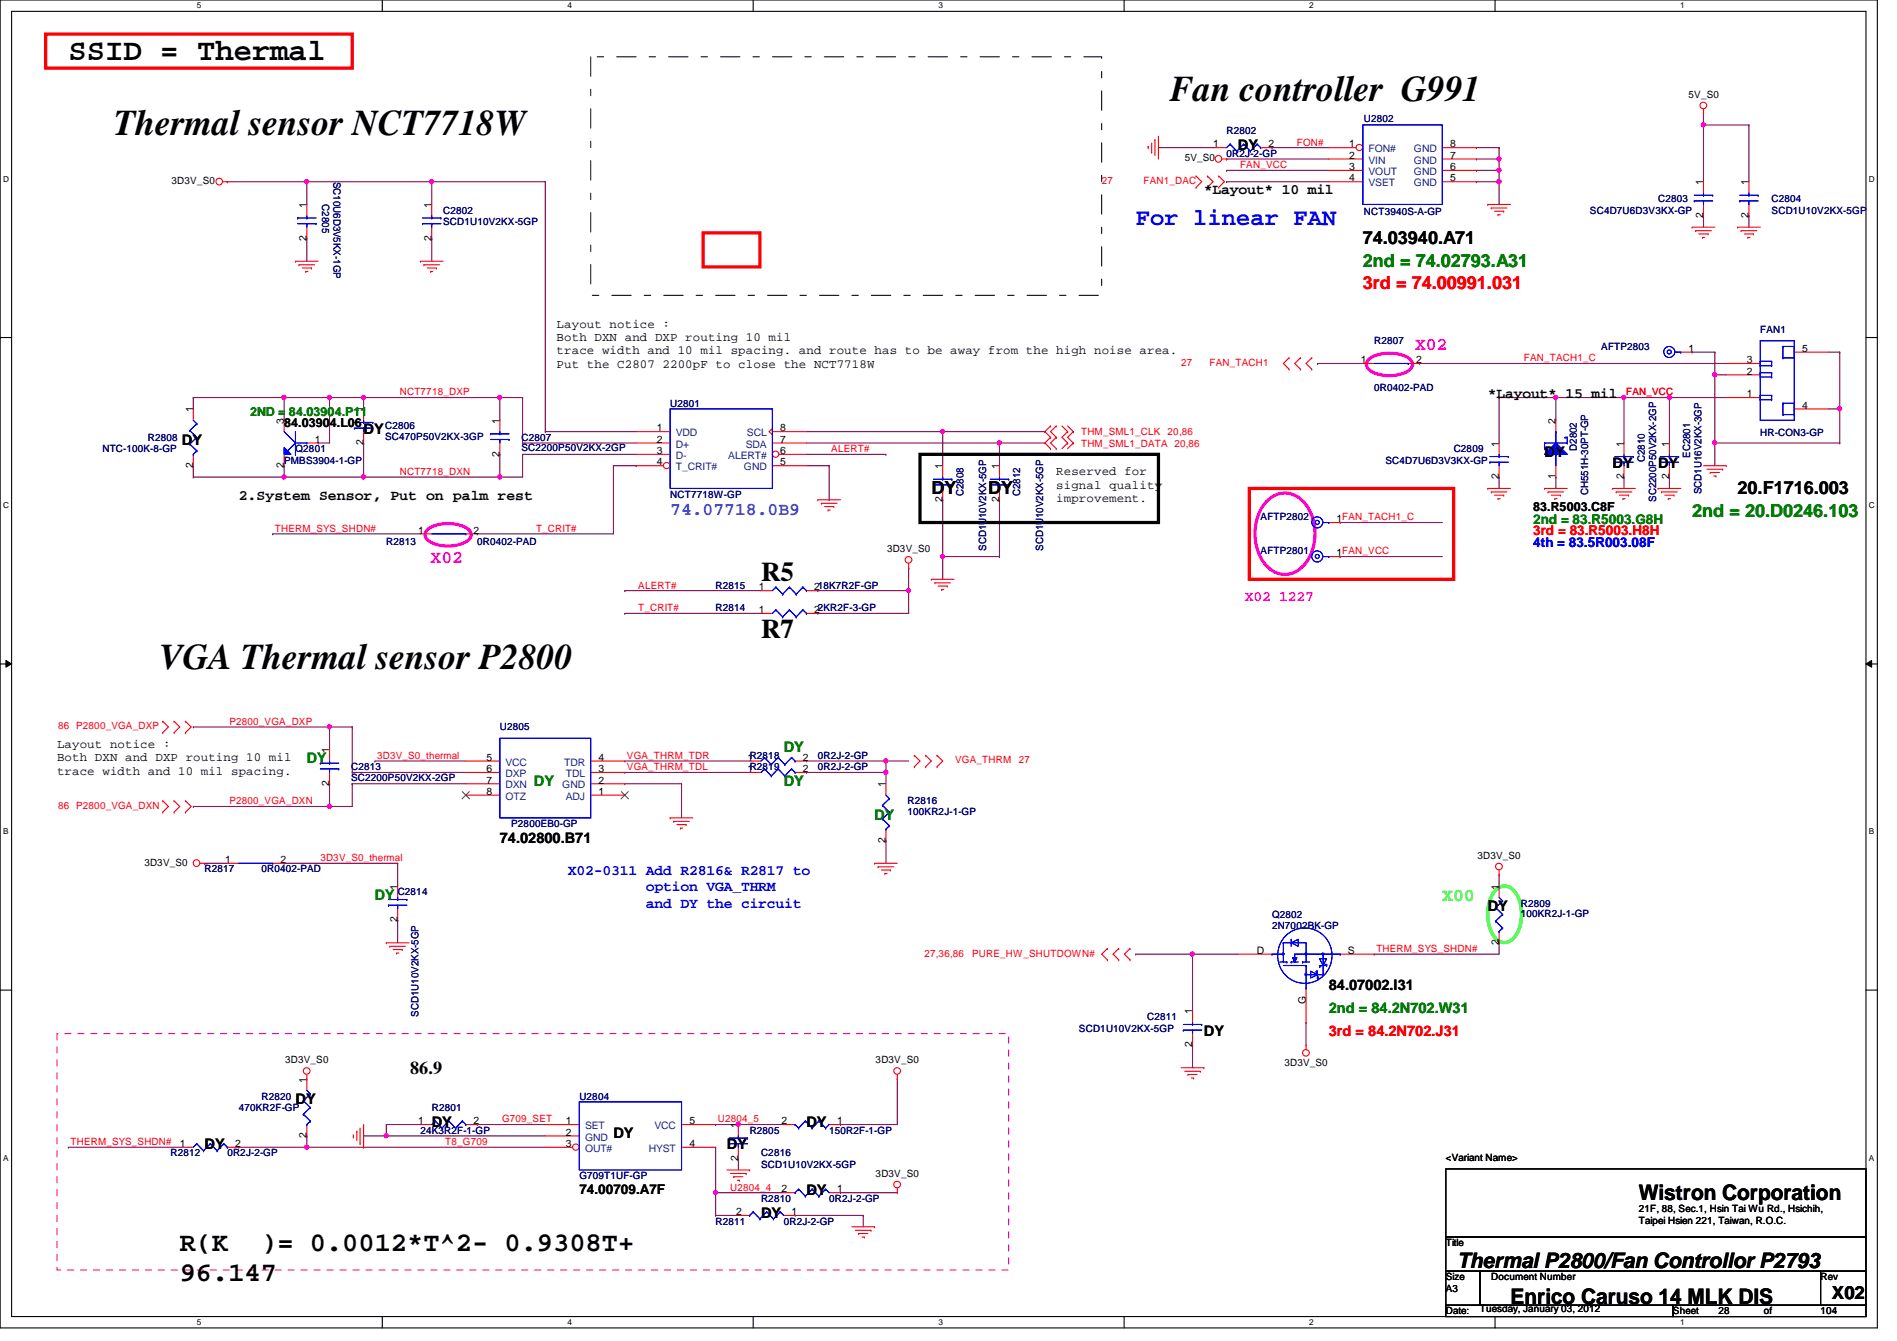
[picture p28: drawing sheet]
<svg xmlns="http://www.w3.org/2000/svg" width="297mm" height="210mm" viewBox="0 0 297 210" stroke-linecap="round" stroke-linejoin="round" font-family="sans-serif">
<defs><g id="words">
<g font-size="5.7">
<text x="183.2" y="15.8">Fan controller G991</text>
<text x="17.8" y="21.1">Thermal sensor NCT7718W</text>
<text x="24.9" y="104.7">VGA Thermal sensor P2800</text>
</g>
<text font-size="4.8" x="10.7" y="9.4">SSID = Thermal</text>
<g font-size="4.2">
<text x="119.2" y="91">R5</text>
<text x="119.2" y="99.9">R7</text>
<text x="28.1" y="195.7">R(K</text>
<text x="40.9" y="195.7">)= 0.0012*T^2- 0.9308T+</text>
<text x="28.1" y="200.6">96.147</text>
</g>
<text font-size="3.7" fill="#00f" x="177.8" y="35.2">For linear FAN</text>
<g font-size="3.3">
<text x="256.6" y="187.9">Wistron Corporation</text>
<text x="228.2" y="198.5">Thermal P2800/Fan Controllor P2793</text>
<text x="236.5" y="204">Enrico Caruso 14 MLK DIS</text>
</g>
<g font-size="2.8">
<text x="213.4" y="38.2">74.03940.A71</text>
<text x="145.8" y="77.3">DY</text>
<text x="154.7" y="77.3">DY</text>
<text x="272.1" y="77.3">20.F1716.003</text>
<text x="64.2" y="168.1">86.9</text>
<text x="286.8" y="203.4">X02</text>
</g>
<g font-size="2.8" fill="#008000">
<text x="213.4" y="41.7">2nd = 74.02793.A31</text>
<text x="265" y="80.9">2nd = 20.D0246.103</text>
</g>
<text font-size="2.8" fill="#f00" x="213.4" y="45.3">3rd = 74.00991.031</text>
<g font-size="2.8" fill="#f0f">
<text x="221.6" y="54.8">X02</text>
<text x="67.4" y="88.1">X02</text>
</g>
<text font-size="2.8" fill="#8000ff" x="104.9" y="80.6">74.07718.0B9</text>
<text font-size="2.8" fill="#0f0" x="225.8" y="141.1">X00</text>
<g font-size="2.3">
<text x="193.8" y="23.5">DY</text>
<text x="188.5" y="30.3">*Layout* 10 mil</text>
<text x="233" y="62.3">*Layout* 15 mil</text>
<text x="28.5" y="69.7">DY</text>
<text x="56.9" y="67.9">DY</text>
<text x="241.8" y="71.5">DY</text>
<text x="252.5" y="73.2">DY</text>
<text x="259.6" y="73.2">DY</text>
<text x="37.4" y="78.3">2.System Sensor, Put on palm rest</text>
<text x="78.3" y="131.9">74.02800.B71</text>
<text x="233" y="142.6">DY</text>
<text x="208.1" y="155">84.07002.I31</text>
<text x="188.5" y="162.1">DY</text>
<text x="46.3" y="172.8">DY</text>
<text x="32" y="179.9">DY</text>
<text x="67.6" y="176.4">DY</text>
<text x="96.1" y="178.1">DY</text>
<text x="113.8" y="179.9">DY</text>
<text x="126.3" y="176.4">DY</text>
<text x="119.2" y="190.6">DY</text>
<text x="126.3" y="187">DY</text>
</g>
<text font-size="2.3" fill="#f0f" x="194.9" y="94.1">X02 1227</text>
<g font-size="2.3" fill="#008000">
<text x="48" y="119.5">DY</text>
<text x="122.7" y="117.7">DY</text>
<text x="83.6" y="123">DY</text>
<text x="122.7" y="123">DY</text>
<text x="136.9" y="128.4">DY</text>
<text x="58.7" y="140.8">DY</text>
<text x="208.1" y="158.6">2nd = 84.2N702.W31</text>
</g>
<g font-size="2.3" fill="#00f">
<text x="88.9" y="137">X02-0311 Add R2816&amp; R2817 to</text>
<text x="101.1" y="139.5">option VGA_THRM</text>
<text x="101.1" y="142.1">and DY the circuit</text>
</g>
<text font-size="2.3" fill="#f00" x="208.1" y="162.1">3rd = 84.2N702.J31</text>
<text font-size="2.1" fill="#f00" x="240.1" y="83.8">3rd = 83.R5003.H8H</text>
<text font-size="2.1" fill="#008000" x="240.1" y="82">2nd = 83.R5003.G8H</text>
<text font-size="2.1" fill="#00f" x="240.1" y="85.6">4th = 83.5R003.08F</text>
<text font-size="2.1" x="90.7" y="186.9">74.00709.A7F</text>
<g font-size="1.9">
<text x="87.2" y="51.3">Layout notice :</text>
<text x="87.2" y="53.4">Both DXN and DXP routing 10 mil</text>
<text x="87.2" y="55.5">trace width and 10 mil spacing. and route has to be away from the high noise area.</text>
<text x="87.2" y="57.5">Put the C2807 2200pF to close the NCT7718W</text>
<text x="44.5" y="66.9">84.03904.L06</text>
<text x="165.4" y="74.4">Reserved for</text>
<text x="165.4" y="76.5">signal quality</text>
<text x="165.4" y="78.6">improvement.</text>
<text x="240.1" y="80.1">83.R5003.C8F</text>
<text x="8.9" y="117.1">Layout notice :</text>
<text x="8.9" y="119.2">Both DXN and DXP routing 10 mil</text>
<text x="8.9" y="121.2">trace width and 10 mil spacing.</text>
</g>
<text font-size="1.9" fill="#008000" x="39.2" y="65.1">2ND = 84.03904.P11</text>
<g font-size="1.6">
<text x="264.4" y="15.3">5V_S0</text>
<text x="189.9" y="23.1">1</text>
<text x="198.6" y="23.1">2</text>
<text x="211.3" y="23.1">1</text>
<text x="227.1" y="23.1">8</text>
<text x="26.9" y="28.8">3D3V_S0</text>
<text x="185.5" y="25.3">5V_S0</text>
<text x="211.3" y="24.8">2</text>
<text x="211.3" y="26.6">3</text>
<text x="211.3" y="28.4">4</text>
<text x="227.1" y="28.4">5</text>
<text x="227.1" y="26.6">6</text>
<text x="227.1" y="24.8">7</text>
<text x="266.7" y="29" transform="rotate(-90 266.7 29)">1</text>
<text x="273.8" y="29" transform="rotate(-90 273.8 29)">1</text>
<text x="48" y="32.6" transform="rotate(-90 48 32.6)">1</text>
<text x="67.6" y="32.6" transform="rotate(-90 67.6 32.6)">1</text>
<text x="266.7" y="34.1" transform="rotate(-90 266.7 34.1)">2</text>
<text x="273.8" y="34.1" transform="rotate(-90 273.8 34.1)">2</text>
<text x="48" y="37.7" transform="rotate(-90 48 37.7)">2</text>
<text x="67.6" y="37.7" transform="rotate(-90 67.6 37.7)">2</text>
<text x="213.1" y="56.9">1</text>
<text x="221.7" y="56.9">2</text>
<text x="264.4" y="55.1">1</text>
<text x="273.5" y="58.6">2</text>
<text x="273.5" y="56.9">3</text>
<text x="282.2" y="55.1">5</text>
<text x="30.2" y="64.6" transform="rotate(-90 30.2 64.6)">1</text>
<text x="56.9" y="64.6" transform="rotate(-90 56.9 64.6)">1</text>
<text x="273.5" y="62.2">1</text>
<text x="282.2" y="64">4</text>
<text x="44.4" y="66.3" transform="rotate(-90 44.4 66.3)">3</text>
<text x="49.3" y="69.3">1</text>
<text x="56.9" y="69.7" transform="rotate(-90 56.9 69.7)">2</text>
<text x="78.2" y="71.5" transform="rotate(-90 78.2 71.5)">2</text>
<text x="78.2" y="66.3" transform="rotate(-90 78.2 66.3)">1</text>
<text x="102.8" y="67.5">1</text>
<text x="102.8" y="69.3">2</text>
<text x="102.8" y="71.1">3</text>
<text x="122.2" y="71.1">6</text>
<text x="122.2" y="69.3">7</text>
<text x="122.2" y="67.5">8</text>
<text x="234.7" y="69.9" transform="rotate(-90 234.7 69.9)">1</text>
<text x="243.6" y="66.3" transform="rotate(-90 243.6 66.3)">2</text>
<text x="254.3" y="69.9" transform="rotate(-90 254.3 69.9)">1</text>
<text x="261.4" y="69.9" transform="rotate(-90 261.4 69.9)">1</text>
<text x="30.2" y="73.2" transform="rotate(-90 30.2 73.2)">2</text>
<text x="44.4" y="73.2" transform="rotate(-90 44.4 73.2)">2</text>
<text x="102.8" y="72.9">4</text>
<text x="122.2" y="72.9">5</text>
<text x="147.6" y="73.4" transform="rotate(-90 147.6 73.4)">1</text>
<text x="156.5" y="73.4" transform="rotate(-90 156.5 73.4)">1</text>
<text x="234.7" y="75" transform="rotate(-90 234.7 75)">2</text>
<text x="243.6" y="75" transform="rotate(-90 243.6 75)">1</text>
<text x="254.3" y="75" transform="rotate(-90 254.3 75)">2</text>
<text x="261.4" y="75" transform="rotate(-90 261.4 75)">2</text>
<text x="65.5" y="83.5">1</text>
<text x="74.2" y="83.5">2</text>
<text x="147.6" y="78.6" transform="rotate(-90 147.6 78.6)">2</text>
<text x="156.5" y="78.6" transform="rotate(-90 156.5 78.6)">2</text>
<text x="209.3" y="81.7">1FAN_TACH1_C</text>
<text x="138.9" y="86.4">3D3V_S0</text>
<text x="209.3" y="87.1">1FAN_VCC</text>
<text x="118.8" y="96">1</text>
<text x="118.8" y="92.4">1</text>
<text x="127.5" y="96">22KR2F-3-GP</text>
<text x="127.5" y="92.4">218K7R2F-GP</text>
<text x="51.6" y="117.9" transform="rotate(-90 51.6 117.9)">1</text>
<text x="76.2" y="119.1">5</text>
<text x="93.7" y="119.1">4</text>
<text x="117" y="119.1">1R2818</text>
<text x="125.7" y="119.1">2</text>
<text x="51.6" y="123" transform="rotate(-90 51.6 123)">2</text>
<text x="76.2" y="120.9">6</text>
<text x="76.2" y="122.6">7</text>
<text x="76.2" y="124.4">8</text>
<text x="93.7" y="122.6">2</text>
<text x="93.7" y="124.4">1</text>
<text x="93.7" y="120.9">3</text>
<text x="117" y="120.9">1R2819</text>
<text x="125.7" y="120.9">2</text>
<text x="138.7" y="123.2" transform="rotate(-90 138.7 123.2)">1</text>
<text x="138.7" y="131.9" transform="rotate(-90 138.7 131.9)">2</text>
<text x="22.6" y="135.5">3D3V_S0</text>
<text x="35.3" y="135.1">1</text>
<text x="43.9" y="135.1">2</text>
<text x="231.3" y="134.5">3D3V_S0</text>
<text x="62.2" y="139.2" transform="rotate(-90 62.2 139.2)">1</text>
<text x="234.7" y="139.2" transform="rotate(-90 234.7 139.2)">1</text>
<text x="62.2" y="144.4" transform="rotate(-90 62.2 144.4)">2</text>
<text x="196.8" y="149.3">D</text>
<text x="211.1" y="149.3">S</text>
<text x="234.7" y="147.9" transform="rotate(-90 234.7 147.9)">2</text>
<text x="186.7" y="158.8" transform="rotate(-90 186.7 158.8)">1</text>
<text x="204.5" y="157.2" transform="rotate(-90 204.5 157.2)">G</text>
<text x="44.7" y="166.5">3D3V_S0</text>
<text x="137.1" y="166.5">3D3V_S0</text>
<text x="186.7" y="163.9" transform="rotate(-90 186.7 163.9)">2</text>
<text x="201.1" y="166.8">3D3V_S0</text>
<text x="48" y="169.5" transform="rotate(-90 48 169.5)">1</text>
<text x="28.1" y="179.5">1</text>
<text x="36.8" y="179.5">2</text>
<text x="48" y="178.1" transform="rotate(-90 48 178.1)">2</text>
<text x="65.5" y="176">1</text>
<text x="74.2" y="176">2</text>
<text x="88.6" y="176">1</text>
<text x="88.6" y="177.8">2</text>
<text x="88.6" y="179.5">3</text>
<text x="107.9" y="179.5">4</text>
<text x="107.9" y="176">5</text>
<text x="115.6" y="176.6" transform="rotate(-90 115.6 176.6)">1</text>
<text x="122.4" y="176">2</text>
<text x="131.1" y="176">1</text>
<text x="115.6" y="181.7" transform="rotate(-90 115.6 181.7)">2</text>
<text x="137.1" y="184.2">3D3V_S0</text>
<text x="226.4" y="181.7">&lt;Variant Name&gt;</text>
<text x="115.3" y="190.2">2</text>
<text x="122.4" y="186.6">2</text>
<text x="123.9" y="190.2">1</text>
<text x="131.1" y="186.6">1</text>
<text x="256.6" y="189.7">21F, 88, Sec.1, Hsin Tai Wu Rd., Hsichih,</text>
<text x="256.6" y="191.6">Taipei Hsien 221, Taiwan, R.O.C.</text>
<text x="226.4" y="195.1">Title</text>
<text x="226.4" y="200.4">Size</text>
<text x="226.4" y="202.2">A3</text>
<text x="233.5" y="200.4">Document Number</text>
<text x="285.1" y="200.4">Rev</text>
<text x="226.4" y="205.7">Date:</text>
<text x="231.7" y="205.4">Tuesday, January 03, 2012</text>
<text x="262" y="205.7">Sheet</text>
<text x="269.1" y="205.7">28</text>
<text x="276.2" y="205.7">of</text>
<text x="285.1" y="205.7">104</text>
</g>
<g font-size="1.6" fill="#000080">
<text x="192.1" y="21">R2802</text>
<text x="213.6" y="19">U2802</text>
<text x="52.2" y="28.4" transform="rotate(90 52.2 28.4)">SC10U6D3V5KX-1GP</text>
<text x="192.1" y="24.6">0R2J-2-GP</text>
<text x="50.5" y="32" transform="rotate(90 50.5 32)">C2805</text>
<text x="69.4" y="33.4">C2802</text>
<text x="69.4" y="35.2">SCD1U10V2KX-5GP</text>
<text x="213.6" y="33.6">NCT3940S-A-GP</text>
<text x="249" y="33.4">SC4D7U6D3V3KX-GP</text>
<text x="259.6" y="31.7">C2803</text>
<text x="277.4" y="31.7">C2804</text>
<text x="277.4" y="33.4">SCD1U10V2KX-5GP</text>
<text x="215.2" y="53.9">R2807</text>
<text x="275.6" y="52.1">FAN1</text>
<text x="250.7" y="54.8">AFTP2803</text>
<text x="104.9" y="63.7">U2801</text>
<text x="215.2" y="61.2">0R0402-PAD</text>
<text x="16" y="70.8">NTC-100K-8-GP</text>
<text x="23.2" y="69">R2808</text>
<text x="46.3" y="70.8">Q2801</text>
<text x="60.3" y="67.2">C2806</text>
<text x="60.3" y="68.8">SC470P50V2KX-3GP</text>
<text x="81.7" y="69">C2807</text>
<text x="81.7" y="70.6">SC2200P50V2KX-2GP</text>
<text x="227.6" y="70.8">C2809</text>
<text x="246.9" y="70.6" transform="rotate(-90 246.9 70.6)">D2802</text>
<text x="264.7" y="71.7" transform="rotate(-90 264.7 71.7)">EC2801</text>
<text x="275.6" y="68.3">HR-CON3-GP</text>
<text x="44.5" y="72.6">PMBS3904-1-GP</text>
<text x="104.9" y="77.9">NCT7718W-GP</text>
<text x="150.9" y="77.7" transform="rotate(-90 150.9 77.7)">C2808</text>
<text x="159.8" y="77.7" transform="rotate(-90 159.8 77.7)">C2812</text>
<text x="217" y="72.6">SC4D7U6D3V3KX-GP</text>
<text x="248.7" y="77.5" transform="rotate(-90 248.7 77.5)">CH551H-30PT-GP</text>
<text x="257.6" y="72.3" transform="rotate(-90 257.6 72.3)">C2810</text>
<text x="266.4" y="77.3" transform="rotate(-90 266.4 77.3)">SCD1U16V2KX-3GP</text>
<text x="197.4" y="81.4">AFTP2802</text>
<text x="259.3" y="78.6" transform="rotate(-90 259.3 78.6)">SC2200P50V2KX-2GP</text>
<text x="60.5" y="85.3">R2813</text>
<text x="74.7" y="85.3">0R0402-PAD</text>
<text x="154.4" y="86.2" transform="rotate(-90 154.4 86.2)">SCD1U10V2KX-5GP</text>
<text x="163.3" y="86.2" transform="rotate(-90 163.3 86.2)">SCD1U10V2KX-5GP</text>
<text x="197.4" y="86.8">AFTP2801</text>
<text x="112.1" y="95.7">R2814</text>
<text x="112.1" y="92.1">R2815</text>
<text x="78.3" y="114.3">U2805</text>
<text x="128.1" y="118.8">0R2J-2-GP</text>
<text x="55" y="120.6">C2813</text>
<text x="55" y="122.2">SC2200P50V2KX-2GP</text>
<text x="128.1" y="120.6">0R2J-2-GP</text>
<text x="142.1" y="125.9">R2816</text>
<text x="80" y="129.5">P2800EB0-GP</text>
<text x="142.1" y="127.5">100KR2J-1-GP</text>
<text x="32" y="136.6">R2817</text>
<text x="40.9" y="136.6">0R0402-PAD</text>
<text x="62.3" y="140.1">C2814</text>
<text x="199.2" y="143.7">Q2802</text>
<text x="238.1" y="141.9">R2809</text>
<text x="238.1" y="143.5">100KR2J-1-GP</text>
<text x="199.2" y="145.5">2N7002BK-GP</text>
<text x="65.5" y="159.1" transform="rotate(-90 65.5 159.1)">SCD1U10V2KX-5GP</text>
<text x="168.9" y="161.5">SCD1U10V2KX-5GP</text>
<text x="179.6" y="159.7">C2811</text>
<text x="37.4" y="173.9">470KR2F-GP</text>
<text x="40.9" y="172.1">R2820</text>
<text x="67.6" y="173.9">R2801</text>
<text x="90.7" y="172.1">U2804</text>
<text x="65.8" y="177.5">24K3R2F-1-GP</text>
<text x="117.4" y="177.5">R2805</text>
<text x="129.8" y="177.5">150R2F-1-GP</text>
<text x="26.7" y="181">R2812</text>
<text x="35.6" y="181">0R2J-2-GP</text>
<text x="90.7" y="184.6">G709T1UF-GP</text>
<text x="119.2" y="181">C2816</text>
<text x="119.2" y="182.8">SCD1U10V2KX-5GP</text>
<text x="112.1" y="191.7">R2811</text>
<text x="119.2" y="188.1">R2810</text>
<text x="122.7" y="191.7">0R2J-2-GP</text>
<text x="129.8" y="188.1">0R2J-2-GP</text>
</g>
<g font-size="1.6" fill="#f00">
<text x="203.1" y="22.8">FON#</text>
<text x="172.5" y="28.8">27</text>
<text x="179.1" y="28.8">FAN1_DAC</text>
<text x="194.2" y="26.3">FAN_VCC</text>
<text x="185" y="57.3">27</text>
<text x="189.4" y="57.3">FAN_TACH1</text>
<text x="238.6" y="56.6">FAN_TACH1_C</text>
<text x="62.6" y="61.9">NCT7718_DXP</text>
<text x="254.6" y="61.9">FAN_VCC</text>
<text x="130.2" y="70.8">ALERT#</text>
<text x="169.3" y="69.9">THM_SML1_DATA 20,86</text>
<text x="169.3" y="68.1">THM_SML1_CLK</text>
<text x="182.8" y="68.1">20,86</text>
<text x="62.6" y="74.3">NCT7718_DXN</text>
<text x="43" y="83.2">THERM_SYS_SHDN#</text>
<text x="83.9" y="83.2">T_CRIT#</text>
<text x="99.9" y="95.7">T_CRIT#</text>
<text x="99.9" y="92.1">ALERT#</text>
<text x="35.9" y="113.5">P2800_VGA_DXP</text>
<text x="9.1" y="114.2">86 P2800_VGA_DXP</text>
<text x="59.1" y="118.8">3D3V_S0_thermal</text>
<text x="98.2" y="118.8">VGA_THRM_TDR</text>
<text x="149.6" y="119.5">VGA_THRM</text>
<text x="159.5" y="119.5">27</text>
<text x="35.9" y="125.9">P2800_VGA_DXN</text>
<text x="98.2" y="120.6">VGA_THRM_TDL</text>
<text x="9.1" y="126.6">86 P2800_VGA_DXN</text>
<text x="50.2" y="134.8">3D3V_S0_thermal</text>
<text x="144.8" y="149.7">27,36,86</text>
<text x="152.2" y="149.7">PURE_HW_SHUTDOWN#</text>
<text x="215.5" y="149">THERM_SYS_SHDN#</text>
<text x="11" y="179.2">THERM_SYS_SHDN#</text>
<text x="69.7" y="179.2">T8_G709</text>
<text x="78.6" y="175.7">G709_SET</text>
<text x="112.4" y="175.7">U2804_5</text>
<text x="114.3" y="186.4">U2804_4</text>
</g>
<g font-size="1.6" fill="#004080">
<text x="214.3" y="23.8">FON#</text>
<text x="221.4" y="23.8">GND</text>
<text x="214.3" y="25.6">VIN</text>
<text x="214.3" y="27.4">VOUT</text>
<text x="214.3" y="29.2">VSET</text>
<text x="221.4" y="29.2">GND</text>
<text x="221.4" y="27.4">GND</text>
<text x="221.4" y="25.6">GND</text>
<text x="105.8" y="68.3">VDD</text>
<text x="105.8" y="70.1">D+</text>
<text x="105.8" y="71.8">D-</text>
<text x="114" y="71.8">ALERT#</text>
<text x="116.8" y="70.1">SDA</text>
<text x="117" y="68.3">SCL</text>
<text x="105.8" y="73.6">T_CRIT#</text>
<text x="116.5" y="73.6">GND</text>
<text x="79.2" y="119.8">VCC</text>
<text x="88.3" y="119.8">TDR</text>
<text x="79.2" y="121.6">DXP</text>
<text x="79.2" y="123.4">DXN</text>
<text x="79.2" y="125.2">OTZ</text>
<text x="88.1" y="123.4">GND</text>
<text x="88.6" y="125.2">ADJ</text>
<text x="88.6" y="121.6">TDL</text>
<text x="91.6" y="176.7">SET</text>
<text x="91.6" y="178.5">GND</text>
<text x="102.5" y="176.7">VCC</text>
<text x="91.6" y="180.3">OUT#</text>
<text x="101.6" y="180.3">HYST</text>
</g>
<g font-size="1.3">
<text x="30.8" y="1.3">5</text>
<text x="88.9" y="1.3">4</text>
<text x="146.9" y="1.3">3</text>
<text x="205" y="1.3">2</text>
<text x="263.1" y="1.3">1</text>
<text x=".5" y="28.4">D</text>
<text x="292.6" y="28.4">D</text>
<text x=".5" y="79.5">C</text>
<text x="292.6" y="79.5">C</text>
<text x=".5" y="130.6">B</text>
<text x="292.6" y="130.6">B</text>
<text x=".5" y="181.7">A</text>
<text x="292.6" y="181.7">A</text>
<text x="30.8" y="207.4">5</text>
<text x="88.9" y="207.4">4</text>
<text x="146.9" y="207.4">3</text>
<text x="205" y="207.4">2</text>
<text x="263.1" y="207.4">1</text>
</g>
</g></defs>
<path d="M0 0h294v207.9h-294zM1.8 1.8h290.4v204.3h-290.4z" fill="none" stroke="#000" stroke-width=".17"/>
<g fill="#fff">
<path d="M30.8 .2h.7v1.4h-.7z"/>
<path d="M30.8 206.2h.7v1.4h-.7z"/>
</g>
<path d="M59.9 0v1.8M59.9 206.1v1.8" fill="none" stroke="#000" stroke-width=".17"/>
<g fill="#fff">
<path d="M88.9 .2h.6v1.4h-.6z"/>
<path d="M88.9 206.2h.6v1.4h-.6z"/>
</g>
<path d="M117.9 0v1.8M117.9 206.1v1.8" fill="none" stroke="#000" stroke-width=".17"/>
<g fill="#fff">
<path d="M146.9 .2h.7v1.4h-.7z"/>
<path d="M146.9 206.2h.7v1.4h-.7z"/>
</g>
<path d="M176 0v1.8M176 206.1v1.8" fill="none" stroke="#000" stroke-width=".17"/>
<g fill="#fff">
<path d="M205 .2h.7v1.4h-.7z"/>
<path d="M205 206.2h.7v1.4h-.7z"/>
</g>
<path d="M234.1 0v1.8M234.1 206.1v1.8" fill="none" stroke="#000" stroke-width=".17"/>
<g fill="#fff">
<path d="M263.1 .2h.7v1.4h-.7z"/>
<path d="M263.1 206.2h.7v1.4h-.7z"/>
<path d="M.5 27.3h.9v1.4h-.9z"/>
<path d="M292.6 27.3h.9v1.4h-.9z"/>
<path d="M.5 78.4h.9v1.4h-.9z"/>
<path d="M292.6 78.4h.9v1.4h-.9z"/>
</g>
<path d="M0 52.8h1.8M292.2 52.8h1.8" fill="none" stroke="#000" stroke-width=".17"/>
<g fill="#fff">
<path d="M.5 129.5h.8v1.4h-.8z"/>
<path d="M292.6 129.5h.9v1.4h-.9z"/>
</g>
<path d="M0 103.9h1.8M292.2 103.9h1.8" fill="none" stroke="#000" stroke-width=".17"/>
<path d="M.9 103.4l.9 .5-.9 .5zM292.2 103.9l.9-.5v1z" fill="#000"/>
<path d="M.9 103.4l.9 .5-.9 .5zM292.2 103.9l.9-.5v1z" fill="none" stroke="#000" stroke-width=".16"/>
<g fill="#fff">
<path d="M.5 180.5h.8v1.4h-.8z"/>
<path d="M292.6 180.5h.9v1.4h-.9z"/>
</g>
<path d="M0 155h1.8M292.2 155h1.8" fill="none" stroke="#000" stroke-width=".17"/>
<path d="M268.5 69.3h.1M268.5 69.3v3.6" fill="none" stroke="#800040" stroke-width=".17"/>
<circle cx="268.5" cy="69.3" r=".32" fill="#f0f"/>
<circle cx="268.5" cy="69.3" r=".32" fill="none" stroke="#f0f" stroke-width=".17"/>
<g fill="none" stroke="#800040" stroke-width=".17">
<path d="M48 37.3h.1M48 37.3v3.6M67.6 28.4h.1M67.6 28.4v3.6M222.3 56.9h.1M222.3 56.9h48M268.5 55.1h.1M268.5 55.1v3.6M156.5 69.3h.1M156.5 69.3h7.1M156.5 69.3v3.6M163.6 69.3h.1"/>
<path d="M60.5 176h.1M60.5 177.8h.1M60.5 176h5.3M60.5 177.8h24.9"/>
</g>
<circle cx="60.5" cy="177.8" r=".32" fill="#f0f"/>
<circle cx="60.5" cy="177.8" r=".32" fill="none" stroke="#f0f" stroke-width=".17"/>
<path d="M81.8 71.1h.1M81.8 71.1h17.8M243.6 62.2h.1M243.6 62.2h10.7M254.3 62.2h.1M254.3 62.2v7.1M186.7 163.6h.1M186.7 163.6v3.5" fill="none" stroke="#800040" stroke-width=".17"/>
<circle cx="243.6" cy="62.2" r=".32" fill="#f0f"/>
<circle cx="243.6" cy="62.2" r=".32" fill="none" stroke="#f0f" stroke-width=".17"/>
<g fill="none" stroke="#800040" stroke-width=".17">
<path d="M234.7 74.7h.1M234.7 62.2h.1M234.7 62.2v7.1M234.7 74.7v1.8M234.7 62.2h8.9M243.6 74.7h.1M243.6 62.2h.1M243.6 62.2v3.6M243.6 74.7v1.8M254.3 74.7h.1M254.3 74.7v1.8M261.4 62.2h.1"/>
<path d="M261.4 62.2h8.9"/>
</g>
<circle cx="261.4" cy="62.2" r=".32" fill="#f0f"/>
<circle cx="261.4" cy="62.2" r=".32" fill="none" stroke="#f0f" stroke-width=".17"/>
<path d="M234.7 28.4h.1M234.7 28.4v3.6M142.3 88.9h.1M142.3 88.9v3.6M37.4 179.6h.1M37.4 179.6h10.6M112.1 179.6h.1M112.1 179.6v7.1" fill="none" stroke="#800040" stroke-width=".17"/>
<circle cx="234.7" cy="28.4" r=".32" fill="#f0f"/>
<circle cx="234.7" cy="28.4" r=".32" fill="none" stroke="#f0f" stroke-width=".17"/>
<path d="M266.7 19.6h.1M266.7 19.6v8.8M273.9 19.6h.1M273.9 19.6v8.8M231.2 28.4h.1M231.2 28.4h3.5M266.7 33.8h.1M266.7 33.8v1.8M273.9 33.8h.1M273.9 33.8v1.8M97.8 96h.1M97.8 96h21.4" fill="none" stroke="#800040" stroke-width=".17"/>
<circle cx="266.7" cy="19.5" r=".32" fill="#f0f"/>
<circle cx="266.7" cy="19.5" r=".32" fill="none" stroke="#f0f" stroke-width=".17"/>
<path d="M192.1 26.7h.1M192.1 26.7h16M186.7 149.4h.1M186.7 149.4v8.8" fill="none" stroke="#800040" stroke-width=".17"/>
<circle cx="186.7" cy="149.3" r=".32" fill="#f0f"/>
<circle cx="186.7" cy="149.3" r=".32" fill="none" stroke="#f0f" stroke-width=".17"/>
<g fill="none" stroke="#800040" stroke-width=".17">
<path d="M266.7 19.6h.1M266.7 19.6h7.2M181.4 23.1h.1M181.4 23.1h8.9M199.2 23.1h.1M199.2 23.1h8.9M231.2 26.7h.1M231.2 24.9h.1M231.2 24.9h3.5M234.7 24.9h.1M234.7 24.9v1.8h-3.5M206.3 56.9h.1"/>
<path d="M206.3 56.9h7.1M56.9 177.8h.1M56.9 177.8h3.6M60.5 177.8h.1M60.5 176v1.8"/>
</g>
<circle cx="234.7" cy="24.9" r=".32" fill="#f0f"/>
<circle cx="234.7" cy="24.9" r=".32" fill="none" stroke="#f0f" stroke-width=".17"/>
<path d="M266.7 17.8h.1M266.7 17.8v1.8M231.2 23.1h.1M231.2 23.1h3.5M234.7 26.7h.1M234.7 26.7v1.7" fill="none" stroke="#800040" stroke-width=".17"/>
<circle cx="234.7" cy="26.6" r=".32" fill="#f0f"/>
<circle cx="234.7" cy="26.6" r=".32" fill="none" stroke="#f0f" stroke-width=".17"/>
<path d="M192.1 28.4h.1M192.1 24.9h.1M192.1 28.4h16M192.1 24.9h16M234.7 23.1h.1M234.7 23.1v1.8M30.3 74.7h.1M30.3 72.9v1.8M30.3 74.7h14.2M44.5 74.7h.1M126.3 72.9h3.5M129.8 72.9h.1" fill="none" stroke="#800040" stroke-width=".17"/>
<circle cx="44.5" cy="74.6" r=".32" fill="#f0f"/>
<circle cx="44.5" cy="74.6" r=".32" fill="none" stroke="#f0f" stroke-width=".17"/>
<g fill="none" stroke="#800040" stroke-width=".17">
<path d="M67.6 37.3h.1M67.6 28.4h.1M67.6 37.3v3.6M67.6 28.4h17.8M85.4 28.4h.1M85.4 28.4v39.2M129.8 78.2h.1M129.8 72.9v5.3M147.6 67.6h.1M147.6 67.6v5.3M147.6 67.6h16M163.6 67.6h.1"/>
<path d="M74.7 83.6h.1M74.7 83.6h21.4"/>
</g>
<circle cx="67.6" cy="28.4" r=".32" fill="#f0f"/>
<circle cx="67.6" cy="28.4" r=".32" fill="none" stroke="#f0f" stroke-width=".17"/>
<path d="M56.9 62.2h.1M56.9 62.2h21.4M209.8 87.1h.1M209.8 87.1h16" fill="none" stroke="#800040" stroke-width=".17"/>
<circle cx="56.9" cy="62.2" r=".32" fill="#f0f"/>
<circle cx="56.9" cy="62.2" r=".32" fill="none" stroke="#f0f" stroke-width=".17"/>
<path d="M48 177.8h.1M48 179.6h.1M48 177.8v1.8M48 179.6h37.4" fill="none" stroke="#800040" stroke-width=".17"/>
<circle cx="48" cy="179.6" r=".32" fill="#f0f"/>
<circle cx="48" cy="179.6" r=".32" fill="none" stroke="#f0f" stroke-width=".17"/>
<g fill="none" stroke="#800040" stroke-width=".17">
<path d="M265 55.1h.1M265 55.1h3.5M268.5 58.7h.1M268.5 58.7h1.8M78.3 74.7h.1M81.8 71.1h.1M81.8 71.1v3.6h-3.5M96.1 72.9h.1M96.1 72.9v10.7M126.3 71.1h12.4M138.7 71.1h.1M42.7 83.6h.1"/>
<path d="M42.7 83.6h23.1"/>
</g>
<circle cx="268.5" cy="58.6" r=".32" fill="#f0f"/>
<circle cx="268.5" cy="58.6" r=".32" fill="none" stroke="#f0f" stroke-width=".17"/>
<path d="M48 28.4h.1M48 28.4h19.6M81.8 69.3h.1M81.8 69.3h17.8M85.4 67.6h.1M85.4 67.6h14.2M177.8 149.4h.1M177.8 149.4h8.9" fill="none" stroke="#800040" stroke-width=".17"/>
<circle cx="48" cy="28.4" r=".32" fill="#f0f"/>
<circle cx="48" cy="28.4" r=".32" fill="none" stroke="#f0f" stroke-width=".17"/>
<g fill="none" stroke="#800040" stroke-width=".17">
<path d="M96.1 72.9h3.5M99.6 72.9h.1M97.8 92.5h.1M97.8 92.5h21.4M128.1 92.5h.1M128.1 92.5h14.2M147.6 87.1h.1M147.6 87.1v3.6M186.7 149.4h.1M186.7 149.4h7.1M131.6 176h.1M131.6 176h8.9"/>
<path d="M112.1 190.2h.1M112.1 186.7h.1M112.1 190.2h3.5M112.1 186.7v3.5M115.6 181.4h.1M115.6 181.4v1.7M135.2 190.2h.1M135.2 190.2v1.8"/>
</g>
<circle cx="112" cy="186.7" r=".32" fill="#f0f"/>
<circle cx="112" cy="186.7" r=".32" fill="none" stroke="#f0f" stroke-width=".17"/>
<path d="M128.1 96h.1M142.3 92.5h.1M142.3 92.5v3.5h-14.2M112.1 176h.1M112.1 176h3.5M124.5 190.2h.1M124.5 190.2h10.7" fill="none" stroke="#800040" stroke-width=".17"/>
<circle cx="142.3" cy="92.4" r=".32" fill="#f0f"/>
<circle cx="142.3" cy="92.4" r=".32" fill="none" stroke="#f0f" stroke-width=".17"/>
<path d="M115.6 176h.1M115.6 176h7.1M131.6 186.7h.1M131.6 186.7h8.9" fill="none" stroke="#800040" stroke-width=".17"/>
<circle cx="115.6" cy="176" r=".32" fill="#f0f"/>
<circle cx="115.6" cy="176" r=".32" fill="none" stroke="#f0f" stroke-width=".17"/>
<path d="M147.6 78.2h.1M147.6 78.2v8.9h8.9M156.5 87.1h.1M140.5 168.9h.1M140.5 168.9v7.1M112.1 186.7h.1M112.1 186.7h10.6" fill="none" stroke="#800040" stroke-width=".17"/>
<circle cx="147.6" cy="87.1" r=".32" fill="#f0f"/>
<circle cx="147.6" cy="87.1" r=".32" fill="none" stroke="#f0f" stroke-width=".17"/>
<path d="M126.3 67.6h21.3M147.6 67.6h.1M234.7 136.9h.1M234.7 136.9v1.8M204.5 160h.1M204.5 160v3.6" fill="none" stroke="#800040" stroke-width=".17"/>
<circle cx="147.6" cy="67.5" r=".32" fill="#f0f"/>
<circle cx="147.6" cy="67.5" r=".32" fill="none" stroke="#f0f" stroke-width=".17"/>
<path d="M44.5 74.7h.1M44.5 74.7h12.4M51.6 62.2h.1M51.6 62.2h5.3M78.3 62.2h.1M78.3 62.2h3.5M215.2 149.4h.1M234.7 147.6h.1M234.7 147.6v1.8h-19.5M74.7 176h.1M74.7 176h10.7" fill="none" stroke="#800040" stroke-width=".17"/>
<circle cx="78.2" cy="62.2" r=".32" fill="#f0f"/>
<circle cx="78.2" cy="62.2" r=".32" fill="none" stroke="#f0f" stroke-width=".17"/>
<path d="M56.9 62.2h.1M56.9 74.7h.1M56.9 62.2v1.8M56.9 74.7h21.4M78.3 62.2h.1M78.3 62.2v3.6M81.8 62.2h.1M81.8 62.2v7.1M209.8 81.8h.1M209.8 81.8h16M10.7 179.6h.1M10.7 179.6h17.8" fill="none" stroke="#800040" stroke-width=".17"/>
<circle cx="56.9" cy="74.6" r=".32" fill="#f0f"/>
<circle cx="56.9" cy="74.6" r=".32" fill="none" stroke="#f0f" stroke-width=".17"/>
<path d="M78.3 71.1h.1M78.3 71.1v3.6" fill="none" stroke="#800040" stroke-width=".17"/>
<circle cx="78.2" cy="74.6" r=".32" fill="#f0f"/>
<circle cx="78.2" cy="74.6" r=".32" fill="none" stroke="#f0f" stroke-width=".17"/>
<path d="M44.5 62.2h.1M44.5 72.9h.1M44.5 62.2h7.1M44.5 72.9v1.8M51.6 62.2h.1M51.6 62.2v7.1M56.9 69.3h.1M56.9 69.3v5.4" fill="none" stroke="#800040" stroke-width=".17"/>
<circle cx="51.6" cy="62.2" r=".32" fill="#f0f"/>
<circle cx="51.6" cy="62.2" r=".32" fill="none" stroke="#f0f" stroke-width=".17"/>
<g fill="none" stroke="#800040" stroke-width=".17">
<path d="M35.6 28.4h.1M35.6 28.4h12.4M48 28.4h.1M48 28.4v3.6M49.8 69.3h.1M49.8 69.3h1.8M126.3 69.3h30.2M156.5 78.2h.1M156.5 69.3h.1M156.5 78.2v8.9M261.4 74.7h.1M261.4 62.2h.1"/>
<path d="M261.4 62.2v7.1M261.4 74.7v1.8"/>
</g>
<circle cx="156.5" cy="69.3" r=".32" fill="#f0f"/>
<circle cx="156.5" cy="69.3" r=".32" fill="none" stroke="#f0f" stroke-width=".17"/>
<path d="M30.3 64h.1M30.3 62.2h.1M30.3 62.2h14.2v3.6M30.3 62.2v1.8M44.5 65.8h.1" fill="none" stroke="#800040" stroke-width=".17"/>
<circle cx="44.5" cy="62.2" r=".32" fill="#f0f"/>
<circle cx="44.5" cy="62.2" r=".32" fill="none" stroke="#f0f" stroke-width=".17"/>
<path d="M126.3 119.1h.1M126.3 119.1h12.4" fill="none" stroke="#800040" stroke-width=".17"/>
<circle cx="138.7" cy="119.1" r=".32" fill="#f0f"/>
<circle cx="138.7" cy="119.1" r=".32" fill="none" stroke="#f0f" stroke-width=".17"/>
<g fill="none" stroke="#800040" stroke-width=".17">
<path d="M30.3 113.8h.1M30.3 113.8h24.9M51.6 113.8h.1M58.7 119.1h.1M58.7 119.1h14.2M138.7 119.1h.1M138.7 119.1v3.6M138.7 119.1h3.6M32 135.1h.1M32 135.1h3.6M44.5 135.1h.1M44.5 135.1h17.8"/>
<path d="M51.6 126.2h.1M55.2 122.7h.1M55.2 120.9h.1M55.2 120.9h17.7M55.2 122.7h17.7M55.2 122.7v3.5h-3.6M62.3 135.1h.1M62.3 135.1v3.6M97.8 120.9h.1M97.8 122.7h.1M97.8 120.9h19.6M97.8 122.7h8.9"/>
<path d="M106.7 122.7h.1M106.7 122.7v5.3M138.7 120.9h.1M62.3 144h.1M62.3 144v3.6"/>
</g>
<circle cx="51.6" cy="113.8" r=".32" fill="#f0f"/>
<circle cx="51.6" cy="113.8" r=".32" fill="none" stroke="#f0f" stroke-width=".17"/>
<path d="M51.6 113.8h.1M51.6 113.8v3.5M55.2 113.8h.1M55.2 113.8v7.1M97.8 119.1h.1M97.8 119.1h19.6M30.3 126.2h.1M51.6 122.7h.1M51.6 122.7v3.5h-21.3" fill="none" stroke="#800040" stroke-width=".17"/>
<circle cx="51.6" cy="126.2" r=".32" fill="#f0f"/>
<circle cx="51.6" cy="126.2" r=".32" fill="none" stroke="#f0f" stroke-width=".17"/>
<path d="M126.3 120.9h.1M126.3 120.9h12.4M138.7 131.6h.1M138.7 131.6v3.5" fill="none" stroke="#800040" stroke-width=".17"/>
<circle cx="138.7" cy="120.9" r=".32" fill="#f0f"/>
<circle cx="138.7" cy="120.9" r=".32" fill="none" stroke="#f0f" stroke-width=".17"/>
<path d="M254.3 62.2h.1M254.3 62.2h7.1" fill="none" stroke="#800040" stroke-width=".17"/>
<circle cx="254.3" cy="62.2" r=".32" fill="#f0f"/>
<circle cx="254.3" cy="62.2" r=".32" fill="none" stroke="#f0f" stroke-width=".17"/>
<path d="M286.3 55.1h1.8M288.1 55.1h.1M288.1 55.1v8.9M288.1 64h.1" fill="none" stroke="#800040" stroke-width=".17"/>
<circle cx="288.1" cy="64" r=".32" fill="#f0f"/>
<circle cx="288.1" cy="64" r=".32" fill="none" stroke="#f0f" stroke-width=".17"/>
<path d="M268.5 58.7h.1M268.5 58.7v10.6" fill="none" stroke="#800040" stroke-width=".17"/>
<circle cx="268.5" cy="58.6" r=".32" fill="#f0f"/>
<circle cx="268.5" cy="58.6" r=".32" fill="none" stroke="#f0f" stroke-width=".17"/>
<path d="M268.5 69.3h.1M268.5 69.3h19.6M286.3 64h1.8M288.1 64h.1M288.1 69.3h.1M288.1 64v5.3" fill="none" stroke="#800040" stroke-width=".17"/>
<g fill="none" stroke="#f00" stroke-width=".17">
<path d="M266.7 17.8h.1M266.7 17.1v.7M34.9 28.4h.7M35.6 28.4h.1M67.6 32v1.8M67.6 35.6v1.7M179.8 22.9h.1M179.8 22.9v.4M180.3 23.8h.1M180.3 22.4v1.4M180.8 21.9h.1M180.8 21.9v2.4"/>
<path d="M181.4 21.3h.1M181.4 21.3v3.6M187.3 27.6h.1M187.3 29.3h.1M187.3 27.6l.9 .8-.9 .9M189.1 29.3h.1M189.1 27.6h.1M189.1 27.6l.8 .8-.8 .9M190.3 23.1h1.8M190.8 27.6h.1M190.8 29.3h.1M190.8 27.6l.9 .8-.9 .9"/>
<path d="M191.3 24.9h.8M192.1 24.9h.1M197.4 23.1h1.8M233 32h.1M233 32h3.5M233.5 32.6h.1M233.5 32.6h2.5M234 33.1h1.5M234.6 33.6h.1M234.6 33.6h.3M235.5 33.1h.1M265 35.6h.1"/>
<path d="M265 35.6h3.5M265.5 36.1h.1M265.5 36.1h2.5M266 36.6h1.5M266.6 37.2h.1M266.6 37.2h.3M267.5 36.6h.1M272.1 35.6h.1M272.1 35.6h3.5M272.6 36.1h.1M272.6 36.1h2.5M273.1 36.6h1.5"/>
<path d="M273.7 37.2h.1M273.7 37.2h.3M273.9 28.4v1.8M273.9 32v1.8M274.6 36.6h.1M46.3 40.9h.1M46.3 40.9h3.5M46.8 41.4h.1M46.8 41.4h2.5M47.3 42h1.5M47.9 42.5h.1M47.9 42.5h.3"/>
<path d="M48.8 42h.1M65.8 40.9h.1M65.8 40.9h3.6M66.4 41.4h.1M66.4 41.4h2.4M66.9 42h1.4M67.4 42.5h.1M67.4 42.5h.4M68.3 42h.1M201.8 57.8h.1M201.8 56h.1M201.8 56l-.8 .9 .8 .9"/>
<path d="M203.6 56h.1M203.6 57.8h.1M203.6 56l-.9 .9 .9 .9M205.4 57.8h.1M205.4 56h.1M205.4 56l-.9 .9 .9 .9M213.4 56.9h1.8M220.5 56.9h1.8M270.3 58.7h5.3M270.3 56.9h5.3M281 55.1h5.3M30.3 64v1.8"/>
<path d="M30.3 71.1v1.8M56.9 64v1.8M56.9 67.6v1.7M99.6 67.6h5.3M99.6 69.3h5.3M99.6 71.1h5.3M128.1 78.2h.1M128.1 78.2h3.5M128.6 78.8h.1M128.6 78.8h2.5M129.1 79.3h1.5M129.7 79.8h.1"/>
<path d="M129.7 79.8h.3M130.6 79.3h.1M156.5 72.9v1.8M156.5 76.5v1.7M164.5 68.5h.1M164.5 70.2h.1M164.5 66.7h.1M164.5 68.5l-.9 .8 .9 .9M164.5 66.7l-.9 .9 .9 .9M165.4 70.2h.1M165.4 68.5h.1M165.4 66.7h.1"/>
<path d="M165.4 68.5l-.9 .8 .9 .9M165.4 66.7l-.9 .9 .9 .9M166.3 66.7l.9 .9M167.2 69.3h.1M167.2 67.6h.1M167.2 69.3l-.9 .9M167.2 67.6l-.9 .9 .9 .8M167.2 66.7l.9 .9M168.1 69.3h.1M168.1 67.6h.1M168.1 69.3l-.9 .9M168.1 67.6l-.9 .9 .9 .8"/>
<path d="M233 76.5h.1M233 76.5h3.5M233.5 77h.1M233.5 77h2.5M234 77.5h1.5M234.6 78.1h.1M234.6 78.1h.3M234.7 69.3v1.8M234.7 72.9v1.8M235.5 77.5h.1M241.8 76.5h.1M241.8 76.5h3.6"/>
<path d="M242.4 77h.1M242.4 77h2.5M242.9 77.5h1.4M243.5 78.1h.1M243.5 78.1h.3M244.3 77.5h.1M252.5 76.5h.1M252.5 76.5h3.6M253.1 77h.1M253.1 77h2.4M253.6 77.5h1.4M254.1 78.1h.1"/>
<path d="M254.1 78.1h.4M255 77.5h.1M259.6 76.5h.1M259.6 76.5h3.6M260.2 77h.1M260.2 77h2.4M260.7 77.5h1.4M261.2 78.1h.1M261.2 78.1h.4M261.4 69.3v1.8M261.4 72.9v1.8M262.1 77.5h.1"/>
<path d="M266.7 72.9h3.6M267.3 73.4h2.4M267.8 74h.1M267.8 74h1.4M268.3 74.5h.4M268.7 74.5h.1M269.7 73.4h.1M270.3 72.9h.1M270.3 62.2h5.3M281 64h5.3M142.3 88.9h.1M142.3 88.2v.7"/>
<path d="M145.8 90.7h.1M145.8 90.7h3.6M146.4 91.2h.1M146.4 91.2h2.4M146.9 91.7h1.4M147.4 92.3h.1M147.4 92.3h.4M148.3 91.7h.1M208.1 87.1h1.7M25.5 112.9h.1M25.5 114.7h.1M25.5 112.9l.9 .9-.9 .9"/>
<path d="M27.3 114.7h.1M27.3 112.9h.1M27.3 112.9l.8 .9-.8 .9M29 112.9h.1M29 114.7h.1M29 112.9l.9 .9-.9 .9M117.4 119.1h1.8M124.5 119.1h1.8M143.2 118.2h.1M143.2 118.2l.9 .9-.9 .9M144.9 118.2h.1M144.9 118.2l.9 .9-.9 .9"/>
<path d="M146.7 118.2h.1M146.7 118.2l.9 .9-.9 .9M25.5 125.3h.1M25.5 127.1h.1M25.5 125.3l.9 .9-.9 .9M27.3 127.1h.1M27.3 125.3h.1M27.3 125.3l.8 .9-.8 .9M29 125.3h.1M29 127.1h.1M29 125.3l.9 .9-.9 .9M31.3 135.1h.7"/>
<path d="M32 135.1h.1M104.9 128h.1M104.9 128h3.6M105.5 128.6h.1M105.5 128.6h2.4M106 129.1h1.4M106.5 129.6h.1M106.5 129.6h.4M107.4 129.1h.1M117.4 120.9h1.8M124.5 120.9h1.8M136.9 135.1h.1"/>
<path d="M136.9 135.1h3.6M137.5 135.7h.1M137.5 135.7h2.5M138 136.2h1.4M138.6 136.7h.1M138.6 136.7h.3M139.4 136.2h.1M143.2 120h.1M144.9 120h.1M146.7 120h.1M234.7 136.9h.1M234.7 136.2v.7"/>
<path d="M234.7 138.7v1.8M60.5 147.6h.1M60.5 147.6h3.5M61 148.1h.1M61 148.1h2.5M61.5 148.6h1.5M62.1 149.2h.1M62.1 149.2h.3M63 148.6h.1M173.4 150.2h.1M173.4 148.5h.1M173.4 148.5l-.9 .9 .9 .8"/>
<path d="M175.2 148.5h.1M175.2 150.2h.1M175.2 148.5l-.9 .9 .9 .8M176.9 150.2h.1M176.9 148.5h.1M176.9 148.5l-.8 .9 .8 .8M234.7 145.8v1.8M28.5 179.6h1.8M35.6 179.6h1.8M48 168.9h.1M48 168.2v2.5M48 176v1.8"/>
<path d="M55.3 178h.1M55.3 177.6v.4M55.9 177.1h.1M55.9 177.1v1.4M56.4 179h.1M56.4 176.6v2.4M56.9 179.6h.1M56.9 176v3.6M65.8 176h1.8M72.9 176h1.8M122.7 176h1.8M129.8 176h1.8"/>
<path d="M140.5 168.9h.1M140.5 168.2v.7M185 167.1h3.5M185.5 167.7h2.5M186 168.2h.1M186 168.2h1.4M186.6 168.7h.3M186.9 168.7h.1M188 167.7h.1M188.5 167.1h.1M204.5 163.6h.1M204.5 163.6v.7"/>
<path d="M113.8 183.1h3.6M114.4 183.7h2.4M114.9 184.2h.1M114.9 184.2h1.4M115.4 184.7h.4M115.8 184.7h.1M116.8 183.7h.1M117.4 183.1h.1M133.4 192h3.5M133.9 192.6h2.5M134.4 193.1h.1M134.4 193.1h1.5"/>
<path d="M135 193.6h.3M135.3 193.6h.1M136.4 192.6h.1M136.9 192h.1M140.5 186.7h.1M140.5 186v.7"/>
<circle cx="266.7" cy="16.5" r=".52"/>
<circle cx="34.3" cy="28.4" r=".52"/>
<circle cx="190.8" cy="24.9" r=".52"/>
<circle cx="142.3" cy="87.6" r=".52"/>
<circle cx="30.8" cy="135.1" r=".52"/>
<circle cx="234.7" cy="135.6" r=".52"/>
<circle cx="48" cy="167.6" r=".52"/>
<circle cx="140.5" cy="167.6" r=".52"/>
<circle cx="204.5" cy="164.8" r=".52"/>
<circle cx="140.5" cy="185.4" r=".52"/>
</g>
<path d="M226.4 183h65.8v10.6h-65.8zM226.4 193.6h65.8v5.4h-65.8zM226.4 199h5.3v5.3h-5.3zM231.7 199h53.4v5.3h-53.4zM285.1 199h7.1v5.3h-7.1zM226.4 204.3h35.6v1.8h-35.6zM262 204.3h30.2v1.8h-30.2z" fill="none" stroke="#000" stroke-width=".17"/>
<path d="M8.9 161.8h149v37h-149z" fill="none" stroke="#ff0080" stroke-width=".16" stroke-dasharray="1 1 1 1 1 1 1 1"/>
<path d="M7.2 5.3h48v5.4h-48zM110.1 36.4h8.9v5.4h-8.9zM195.6 76.5h32v14.2h-32z" fill="none" stroke="#f00" stroke-width=".51"/>
<path d="M144.1 71.1h37.3v10.7h-37.3z" fill="none" stroke="#000" stroke-width=".51"/>
<path d="M92.5 8.9h80v37.3h-80z" fill="none" stroke="#000" stroke-width=".16" stroke-dasharray="3 2 1 2"/>
<path d="M234.1 139.4a1.95 1.95 0 0 1 3.4 .6 6.5 6.5 0 0 1-.4 6.8 1.93 1.93 0 0 1-3.4-.6 6.6 6.6 0 0 1 .4-6.8z" fill="none" stroke="#0f0" stroke-width=".51"/>
<path d="M214.3 56.3a6 6 0 0 1 6.5 0 1.09 1.09 0 0 1-.4 1.8 6 6 0 0 1-6.1-.3 1 1 0 0 1 0-1.5zM198.4 78.4a3.8 3.8 0 0 1 6.1 .6 7.9 7.9 0 0 1-.5 9.7 3.8 3.8 0 0 1-6.1-.7 8 8 0 0 1 .5-9.6zM66.9 82.9a6 6 0 0 1 6.5 0 1.09 1.09 0 0 1-.4 1.9 6 6 0 0 1-6.1-.3 1 1 0 0 1 0-1.6z" fill="none" stroke="#f0f" stroke-width=".51"/>
<g fill="none" stroke="#00f" stroke-width=".17">
<path d="M66.2 35h.1M66.2 34.1h2.8M66.2 35h2.8M67.6 34.1h.1M67.6 35h.1M67.6 33.8v.3M67.6 35v.6M69 34.1h.1M192.6 22.6h.1M192.6 22.6l-.5 .5M192.6 22.6l1.1 1.1M193.7 23.7h.1"/>
<path d="M194.7 22.6h.1M194.7 22.6l-1 1.1M194.7 22.6l1.1 1.1M195.8 23.7h.1M196.8 22.6h.1M196.8 22.6l-1 1.1M196.8 22.6l.6 .5M197.4 23.1h.1M272.4 31.5h.1M272.4 30.6h2.9M272.4 31.5h2.9M273.9 30.6h.1"/>
<path d="M273.9 31.5h.1M273.9 30.2v.4M273.9 31.5v.5M275.3 30.6h.1M215.2 56.9h5.3M220.5 56.9h.1M275.6 53.3h5.4v12.5h-5.4zM275.6 59h.1M275.6 58.3h.1M275.6 57.2h.1M275.6 56.6h.1M275.6 56.6v.6"/>
<path d="M275.6 58.3v.7M275.6 59h1.8M275.6 58.3h1.8M275.6 57.2h1.8M275.6 56.6h1.8M277.4 58.3h.1M277.4 59h.1M277.4 56.6h.1M277.4 57.2h.1M277.4 56.6v.6M277.4 58.3v.7M279.2 56h.1"/>
<path d="M279.2 54.2h.1M279.2 54.2v1.8M279.2 56h1.8M279.2 54.2h1.8M281 54.2h.1M281 56h.1M281 54.2v1.8M29.7 67.4h.1M29.7 69.5h.1M29.7 67.4l1.1 1.1M29.7 69.5l1.1 1.1M30.3 71.1h.1"/>
<path d="M30.3 65.8l.5 .5M30.8 66.3h.1M30.8 68.5h.1M30.8 70.6h.1M30.8 66.3l-1.1 1.1M30.8 68.5l-1.1 1M30.8 70.6l-.5 .5M55.5 67h.1M55.5 66.1h2.9M55.5 67h2.9M56.9 66.1h.1M56.9 67h.1"/>
<path d="M56.9 65.8v.3M56.9 67v.6M58.4 66.1h.1M155.1 75.9h.1M155.1 75h2.8M155.1 75.9h2.8M156.5 75h.1M156.5 75.9h.1M156.5 74.7v.3M156.5 75.9v.6M157.9 75h.1M233.3 72.3h.1"/>
<path d="M233.3 71.5h2.9M233.3 72.3h2.9M234.7 71.5h.1M234.7 72.3h.1M234.7 71.1v.4M234.7 72.3v.6M236.2 71.5h.1M260 72.3h.1M260 71.5h2.8M260 72.3h2.8M261.4 71.5h.1M261.4 72.3h.1"/>
<path d="M261.4 71.1v.4M261.4 72.3v.6M262.8 71.5h.1M275.6 62.6h.1M275.6 61.9h.1M275.6 62.6h1.8M275.6 61.9v.7M275.6 61.9h1.8M277.4 61.9h.1M277.4 62.6h.1M277.4 61.9v.7M279.2 64.9h.1"/>
<path d="M279.2 63.1h.1M279.2 64.9h1.8M279.2 63.1v1.8M279.2 63.1h1.8M281 63.1h.1M281 64.9h.1M281 63.1v1.8M207.2 87.1h.9M208.1 87.1h.1M119.7 118.6h.1M119.7 118.6l-.5 .5M119.7 118.6l1.1 1.1"/>
<path d="M120.8 119.7h.1M121.8 118.6h.1M121.8 118.6l-1 1.1M121.8 118.6l1.1 1.1M122.9 119.7h.1M123.9 118.6h.1M123.9 118.6l-1 1.1M123.9 118.6l.6 .5M124.5 119.1h.1M119.7 120.4h.1M119.7 120.4l-.5 .5M119.7 120.4l1.1 1.1"/>
<path d="M120.8 121.5h.1M121.8 120.4h.1M121.8 120.4l-1 1.1M121.8 120.4l1.1 1.1M122.9 121.5h.1M123.9 120.4h.1M123.9 120.4l-1 1.1M123.9 120.4l.6 .5M124.5 120.9h.1M234.2 142.1h.1M234.2 144.2h.1M234.2 142.1l1.1 1"/>
<path d="M234.2 144.2l1.1 1M234.7 145.8h.1M234.7 140.5l.6 .5M235.3 141h.1M235.3 143.1h.1M235.3 145.2h.1M235.3 141l-1.1 1.1M235.3 143.1l-1.1 1.1M235.3 145.2l-.6 .6M30.8 179h.1M30.8 179l-.5 .6M30.8 179l1.1 1.1"/>
<path d="M32.9 179h.1M32.9 179l-1 1.1M32.9 179l1.1 1.1M35 179h.1M35 179l-1 1.1M35 179l.6 .6M35.6 179.6h.1M47.5 172.3h.1M47.5 174.4h.1M47.5 172.3l1.1 1.1M47.5 174.4l1.1 1.1M48 176h.1"/>
<path d="M48 170.7l.6 .5M48.6 171.2h.1M48.6 173.4h.1M48.6 175.5h.1M48.6 171.2l-1.1 1.1M48.6 173.4l-1.1 1M48.6 175.5l-.6 .5M68.2 175.5h.1M68.2 175.5l-.6 .5M68.2 175.5l1 1.1M69.2 176.6h.1M70.3 175.5h.1"/>
<path d="M70.3 175.5l-1.1 1.1M70.3 175.5l1 1.1M71.3 176.6h.1M72.4 175.5h.1M72.4 175.5l-1.1 1.1M72.4 175.5l.5 .5M72.9 176h.1M124.5 176h.1M124.5 176l.5 .6M125 176.6h.1M126.1 175.5h.1M126.1 175.5l1.1 1.1"/>
<path d="M126.1 175.5l-1.1 1.1M127.2 176.6h.1M128.2 175.5h.1M128.2 175.5l1.1 1.1M128.2 175.5l-1 1.1M129.3 176.6h.1M129.8 176l-.5 .6M31.9 180.1h.1M34 180.1h.1"/>
<circle cx="206.3" cy="87.1" r=".32"/>
<circle cx="206.3" cy="87.1" r=".87"/>
</g>
<circle cx="104.4" cy="72.9" r=".5" fill="#fff"/>
<g fill="none" stroke="#f00" stroke-width=".17">
<path d="M99.6 72.9h4.3M120.9 72.9h5.4"/>
<circle cx="104.4" cy="72.9" r=".5"/>
</g>
<circle cx="121.5" cy="71.1" r=".5" fill="#fff"/>
<g fill="none" stroke="#f00" stroke-width=".17">
<path d="M44.5 65.8v1.8M44.5 71.1v1.8M48 69.3h1.8M120.9 69.3h5.4M120.9 67.1l-.5 .5 .5 .5M120.9 67.6h5.4M122 71.1h4.3M65.8 83.6h1.8M72.9 83.6h1.8M72.9 119.1h5.4M92.5 119.1h5.3M72.9 120.9h5.4"/>
<path d="M72.9 122.7h5.4M72.9 124.5h5.4M92.5 120.9h5.3M92.5 122.7h5.3M92.5 124.5h5.3"/>
<circle cx="121.5" cy="71.1" r=".5"/>
</g>
<path d="M104.9 64h16v12.5h-16zM67.6 83.6h5.3M72.9 83.6h.1M78.3 115.6h14.2v12.4h-14.2z" fill="none" stroke="#00f" stroke-width=".17"/>
<path d="M72.4 123.9l1.1 1.2M73.5 123.9l-1.2 1.2M97.3 123.9l1.1 1.2M98.4 123.9l-1.2 1.2" fill="none" stroke="#804000" stroke-width=".16"/>
<path d="M44.5 70.1l1 1h-1z" fill-rule="evenodd" fill="#00f"/>
<path d="M44.5 70.1l1 1h-1zM44.5 67.6l1.8 1.7M45 70.6h.1M46.3 69.3h.1M46.3 71.1h.1M46.3 69.3l-1.3 1.3M46.3 67.6v3.5M46.3 69.3h1.7M48 69.3h.1" fill="none" stroke="#00f" stroke-width=".17"/>
<path d="M44.5 70.1l1 1h-1z" fill-rule="evenodd" fill="#00f"/>
<path d="M44.5 70.1l1 1h-1zM44.5 67.6l1.8 1.7M45 70.6h.1M46.3 69.3h.1M46.3 71.1h.1M46.3 69.3l-1.3 1.3M46.3 67.6v3.5M46.3 69.3h1.7M48 69.3h.1" fill="none" stroke="#00f" stroke-width=".17"/>
<circle cx="212.9" cy="23.1" r=".5" fill="#fff"/>
<g fill="none" stroke="#f00" stroke-width=".17">
<path d="M208.1 23.1h4.2M208.1 24.9h5.3M208.1 26.7h5.3M208.1 28.4h5.3M225.8 23.1h5.4M225.8 24.9h5.4M225.8 26.7h5.4M225.8 28.4h5.4M266.7 28.4v1.8M266.7 32v1.8M243.6 65.8v1.8M243.6 72.9v1.8"/>
<path d="M119.2 96h1.7M126.3 96h1.8M138.7 122.7v1.8M138.7 129.8v1.8M186.7 158.2v1.8M186.7 161.8v1.8"/>
<circle cx="212.9" cy="23.1" r=".5"/>
</g>
<g fill="none" stroke="#00f" stroke-width=".17">
<path d="M213.4 19.6h12.4v12.4h-12.4zM265.3 31.5h.1M265.3 30.6h2.9M265.3 31.5h2.9M266.7 30.6h.1M266.7 31.5h.1M266.7 30.2v.4M266.7 31.5v.5M268.2 30.6h.1M121.5 95.5h.1M121.5 95.5l-.6 .5M121.5 95.5l1.1 1.1"/>
<path d="M122.6 96.6h.1M123.6 95.5h.1M123.6 95.5l-1 1.1M123.6 95.5l1.1 1.1M124.7 96.6h.1M125.7 95.5h.1M125.7 95.5l-1 1.1M125.7 95.5l.6 .5M126.3 96h.1M138.2 126.1h.1M138.2 128.2h.1M138.2 126.1l1.1 1"/>
<path d="M138.2 128.2l1.1 1M138.7 129.8h.1M138.7 124.5l.6 .5M139.3 125h.1M139.3 127.1h.1M139.3 129.2h.1M139.3 125l-1.1 1.1M139.3 127.1l-1.1 1.1M139.3 129.2l-.6 .6M185.3 161.2h.1M185.3 160.4h2.9M185.3 161.2h2.9"/>
<path d="M186.7 160.4h.1M186.7 161.2h.1M186.7 160v.4M186.7 161.2v.6M188.2 160.4h.1"/>
</g>
<path d="M243.6 69.3l1.8 1.8h-3.6z" fill="#00f"/>
<g fill="none" stroke="#00f" stroke-width=".17">
<path d="M241.8 70.2h.1M241.8 70.2h.4M242.2 70.2h.1M243.6 69.3l1.8 1.8h-3.6zM243.6 71.1h.1M243.6 67.6h.1M243.6 67.6v1.7M243.6 71.1v1.8M245.1 68.5h.1M245.1 68.5h.3M245.4 69.3h.1M245.4 68.5h.1"/>
<path d="M245.4 69.3h-3.6v.9M245.4 68.5v.8"/>
</g>
<path d="M243.6 69.3l1.8 1.8h-3.6z" fill="#00f"/>
<g fill="none" stroke="#00f" stroke-width=".17">
<path d="M241.8 70.2h.1M241.8 70.2h.4M242.2 70.2h.1M243.6 69.3l1.8 1.8h-3.6zM243.6 71.1h.1M243.6 67.6h.1M243.6 67.6v1.7M243.6 71.1v1.8M245.1 68.5h.1M245.1 68.5h.3M245.4 69.3h.1M245.4 68.5h.1"/>
<path d="M245.4 69.3h-3.6v.9M245.4 68.5v.8M207.2 81.8h.9M208.1 81.8h.1M50.2 119.5h.1M50.2 119.5h2.8M51.6 119.5h.1M51.6 119.1v.4M50.2 120.4h2.8M51.6 120.4h.1M51.6 120.4v.5M53 120.4h.1"/>
<path d="M199.2 149.4h.1M199.2 149.4h1.8M200.4 150.6h1.1M201 149.4h.1M201 147.6h.1M201 151.1h3.5M201 147.6v3M201.5 150.6h.1M202.2 150.6h.1M202.2 150.6h1.1M202.7 149.4h.1M202.7 149.4h7.1"/>
<path d="M202.7 149.4v1.2M204 150.6h.1M204 150.6h1.1M204.5 151.1h.1M204.5 154.7h.1M204.5 149.4h.1M204.5 147.6v3M204.5 151.1v3.6M209.8 149.4h.1M124.5 186.7h.1M125 186.1h.1M125 186.1l1.1 1.1"/>
<path d="M125 186.1l-.5 .6M126.1 187.2h.1M127.2 186.1h.1M127.2 186.1l1 1.1M127.2 186.1l-1.1 1.1M128.2 187.2h.1M129.3 186.1h.1M129.3 186.1l.5 .6M129.3 186.1l-1.1 1.1"/>
<circle cx="206.3" cy="81.8" r=".32"/>
<circle cx="206.3" cy="81.8" r=".87"/>
</g>
<path d="M208.1 81.8h1.7M51.6 117.3v1.8M51.6 120.9v1.8M193.8 149.4h5.4M204.5 154.7v5.3M209.8 149.4h5.4M122.7 186.7h1.8M129.8 186.7h1.8" fill="none" stroke="#f00" stroke-width=".17"/>
<path d="M204.4 149.2h.2v.2h-.2z" fill-rule="evenodd" fill="#00f"/>
<path d="M204.4 149.2h.2v.2h-.2z" fill="none" stroke="#00f" stroke-width=".17"/>
<path d="M200.8 149.2h.2v.2h-.2z" fill-rule="evenodd" fill="#00f"/>
<path d="M200.8 149.2h.2v.2h-.2z" fill="none" stroke="#00f" stroke-width=".17"/>
<path d="M202.4 149.9h.7l-.4 .7z" fill-rule="evenodd" fill="#00f"/>
<g fill="none" stroke="#00f" stroke-width=".17">
<path d="M201 147.6h.1M201 147.6h3.5M202.2 147.6l1.1-.6v1.1zM202.2 147h.1M202.2 147v1.1M202.4 149.9h.7l-.4 .7zM204.5 152.6h2.7M205.2 152l1.1 .6-1.1 .5zM206.1 152h.1M206.1 152.2h.1M206.1 152h.2M206.1 152v.2"/>
<path d="M206.3 153.1h.1M206.3 152h.1M206.3 153.1h.2M206.3 152v1.1M206.5 153.1h.1M206.5 152.9v.2M206.6 150.1h1.1l-.5 1zM206.6 151.1h.1M206.6 151.3h.1M206.6 151.1v.2M206.6 151.3h.2M206.6 151.1h1.1"/>
<path d="M207.2 152.6h.1M207.2 149.4h.1M207.2 149.4v3.2M207.5 151h.1M207.5 151h.2M207.7 151.1h.1M207.7 151h.1M207.7 151v.1"/>
</g>
<path d="M204.4 152.4h.2v.2h-.2z" fill-rule="evenodd" fill="#00f"/>
<path d="M204.4 152.4h.2v.2h-.2z" fill="none" stroke="#00f" stroke-width=".17"/>
<path d="M207 149.2h.3v.2h-.3z" fill-rule="evenodd" fill="#00f"/>
<g fill="none" stroke="#00f" stroke-width=".17">
<path d="M199.2 149.4h.1M199.2 149.4h1.8M200.4 150.6h1.1M201 149.4h.1M201 147.6h.1M201 151.1h3.5M201 147.6v3M201.5 150.6h.1M201.6 146.3a4.3 4.3 0 0 1 6 .5 4.3 4.3 0 0 1-.5 6 4.3 4.3 0 0 1-6.1-.4 4.5 4.5 0 0 1 .6-6.1zM202.2 150.6h.1M202.2 150.6h1.1M202.7 149.4h.1"/>
<path d="M202.7 149.4h7.1M202.7 149.4v1.2M204 150.6h.1M204 150.6h1.1M204.5 151.1h.1M204.5 154.7h.1M204.5 149.4h.1M204.5 147.6v3M204.5 151.1v3.6M207 149.2h.3v.2h-.3zM209.8 149.4h.1"/>
</g>
<path d="M204.4 149.2h.2v.2h-.2z" fill-rule="evenodd" fill="#00f"/>
<path d="M204.4 149.2h.2v.2h-.2z" fill="none" stroke="#00f" stroke-width=".17"/>
<path d="M200.8 149.2h.2v.2h-.2z" fill-rule="evenodd" fill="#00f"/>
<path d="M200.8 149.2h.2v.2h-.2z" fill="none" stroke="#00f" stroke-width=".17"/>
<path d="M202.4 149.9h.7l-.4 .7z" fill-rule="evenodd" fill="#00f"/>
<g fill="none" stroke="#00f" stroke-width=".17">
<path d="M201 147.6h.1M201 147.6h3.5M202.2 147.6l1.1-.6v1.1zM202.2 147h.1M202.2 147v1.1M202.4 149.9h.7l-.4 .7zM204.5 152.6h2.7M205.2 152l1.1 .6-1.1 .5zM206.1 152h.1M206.1 152.2h.1M206.1 152h.2M206.1 152v.2"/>
<path d="M206.3 153.1h.1M206.3 152h.1M206.3 153.1h.2M206.3 152v1.1M206.5 153.1h.1M206.5 152.9v.2M206.6 150.1h1.1l-.5 1zM206.6 151.1h.1M206.6 151.3h.1M206.6 151.1v.2M206.6 151.3h.2M206.6 151.1h1.1"/>
<path d="M207.2 152.6h.1M207.2 149.4h.1M207.2 149.4v3.2M207.5 151h.1M207.5 151h.2M207.7 151.1h.1M207.7 151h.1M207.7 151v.1"/>
</g>
<path d="M204.4 152.4h.2v.2h-.2z" fill-rule="evenodd" fill="#00f"/>
<path d="M204.4 152.4h.2v.2h-.2z" fill="none" stroke="#00f" stroke-width=".17"/>
<path d="M207 149.2h.3v.2h-.3z" fill-rule="evenodd" fill="#00f"/>
<g fill="none" stroke="#00f" stroke-width=".17">
<path d="M76.8 67.9h.1M76.8 67.9h2.9M76.8 68.8h2.9M78.3 67.9h.1M78.3 68.8h.1M78.3 67.6v.3M78.3 68.8v.5M79.7 68.8h.1M146.2 75.9h.1M146.2 75h2.9M146.2 75.9h2.9M147.6 75h.1"/>
<path d="M147.6 75.9h.1M147.6 74.7v.3M147.6 75.9v.6M149.1 75h.1M37.4 135.1h5.3M42.7 135.1h.1M201.6 146.3a4.3 4.3 0 0 1 6 .5 4.3 4.3 0 0 1-.5 6 4.3 4.3 0 0 1-6.1-.4 4.5 4.5 0 0 1 .6-6.1zM207 149.2h.3v.2h-.3z"/>
</g>
<path d="M78.3 65.8v1.8M78.3 69.3v1.8M147.6 72.9v1.8M147.6 76.5v1.7M35.6 135.1h1.8M42.7 135.1h1.8M85.4 176h5.3M85.4 177.8h5.3" fill="none" stroke="#f00" stroke-width=".17"/>
<circle cx="90.2" cy="179.6" r=".5" fill="#fff"/>
<g fill="none" stroke="#f00" stroke-width=".17">
<path d="M48 32v1.8M48 35.6v1.7M263.2 55.1h1.8M254.3 69.3v1.8M254.3 72.9v1.8M119.2 92.5h1.7M126.3 92.5h1.8M62.3 138.7v1.8M62.3 142.2v1.8M85.4 179.6h4.3M106.7 179.6h5.4M106.7 176h5.4"/>
<path d="M115.6 176v1.8M115.6 179.6v1.8M115.6 190.2h1.8M122.7 190.2h1.8"/>
<circle cx="90.2" cy="179.6" r=".5"/>
</g>
<g fill="none" stroke="#00f" stroke-width=".17">
<path d="M46.6 34.1h.1M46.6 34.1h2.9M46.6 35h2.9M48 34.1h.1M48 35h.1M48 33.8v.3M48 35v.6M49.5 35h.1M262.3 55.1h.9M263.2 55.1h.1M252.9 72.3h.1M252.9 71.5h2.8"/>
<path d="M252.9 72.3h2.8M254.3 71.5h.1M254.3 72.3h.1M254.3 71.1v.4M254.3 72.3v.6M255.7 71.5h.1M121.5 91.9h.1M121.5 91.9l-.6 .6M121.5 91.9l1.1 1.1M122.6 93h.1M123.6 91.9h.1M123.6 91.9l-1 1.1"/>
<path d="M123.6 91.9l1.1 1.1M124.7 93h.1M125.7 91.9h.1M125.7 91.9l-1 1.1M125.7 91.9l.6 .6M126.3 92.5h.1M60.8 141.7h.1M60.8 140.8h2.9M60.8 141.7h2.9M62.3 140.8h.1M62.3 141.7h.1M62.3 140.5v.3"/>
<path d="M62.3 141.7v.5M63.7 140.8h.1M90.7 172.5h16v10.6h-16zM114.2 179h.1M114.2 178.1h2.8M114.2 179h2.8M115.6 178.1h.1M115.6 179h.1M115.6 177.8v.3M115.6 179v.6M117 178.1h.1M117.4 190.2h.1"/>
<path d="M117.9 189.7h.1M117.9 189.7l1.1 1.1M117.9 189.7l-.5 .5M119 190.8h.1M120.1 189.7h.1M120.1 189.7l1 1.1M120.1 189.7l-1.1 1.1M121.1 190.8h.1M122.2 189.7h.1M122.2 189.7l.5 .5M122.2 189.7l-1.1 1.1"/>
<circle cx="261.4" cy="55.1" r=".32"/>
<circle cx="261.4" cy="55.1" r=".87"/>
</g>
<circle cx="268.5" cy="69.3" r=".32" fill="#f0f"/>
<circle cx="268.5" cy="69.3" r=".32" fill="none" stroke="#f0f" stroke-width=".17"/>
<circle cx="60.5" cy="177.8" r=".32" fill="#f0f"/>
<circle cx="60.5" cy="177.8" r=".32" fill="none" stroke="#f0f" stroke-width=".17"/>
<circle cx="243.6" cy="62.2" r=".32" fill="#f0f"/>
<circle cx="243.6" cy="62.2" r=".32" fill="none" stroke="#f0f" stroke-width=".17"/>
<circle cx="261.4" cy="62.2" r=".32" fill="#f0f"/>
<circle cx="261.4" cy="62.2" r=".32" fill="none" stroke="#f0f" stroke-width=".17"/>
<circle cx="234.7" cy="28.4" r=".32" fill="#f0f"/>
<circle cx="234.7" cy="28.4" r=".32" fill="none" stroke="#f0f" stroke-width=".17"/>
<circle cx="266.7" cy="19.5" r=".32" fill="#f0f"/>
<circle cx="266.7" cy="19.5" r=".32" fill="none" stroke="#f0f" stroke-width=".17"/>
<circle cx="186.7" cy="149.3" r=".32" fill="#f0f"/>
<circle cx="186.7" cy="149.3" r=".32" fill="none" stroke="#f0f" stroke-width=".17"/>
<circle cx="234.7" cy="24.9" r=".32" fill="#f0f"/>
<circle cx="234.7" cy="24.9" r=".32" fill="none" stroke="#f0f" stroke-width=".17"/>
<circle cx="234.7" cy="26.6" r=".32" fill="#f0f"/>
<circle cx="234.7" cy="26.6" r=".32" fill="none" stroke="#f0f" stroke-width=".17"/>
<circle cx="44.5" cy="74.6" r=".32" fill="#f0f"/>
<circle cx="44.5" cy="74.6" r=".32" fill="none" stroke="#f0f" stroke-width=".17"/>
<circle cx="67.6" cy="28.4" r=".32" fill="#f0f"/>
<circle cx="67.6" cy="28.4" r=".32" fill="none" stroke="#f0f" stroke-width=".17"/>
<circle cx="56.9" cy="62.2" r=".32" fill="#f0f"/>
<circle cx="56.9" cy="62.2" r=".32" fill="none" stroke="#f0f" stroke-width=".17"/>
<circle cx="48" cy="179.6" r=".32" fill="#f0f"/>
<circle cx="48" cy="179.6" r=".32" fill="none" stroke="#f0f" stroke-width=".17"/>
<circle cx="268.5" cy="58.6" r=".32" fill="#f0f"/>
<circle cx="268.5" cy="58.6" r=".32" fill="none" stroke="#f0f" stroke-width=".17"/>
<circle cx="48" cy="28.4" r=".32" fill="#f0f"/>
<circle cx="48" cy="28.4" r=".32" fill="none" stroke="#f0f" stroke-width=".17"/>
<circle cx="112" cy="186.7" r=".32" fill="#f0f"/>
<circle cx="112" cy="186.7" r=".32" fill="none" stroke="#f0f" stroke-width=".17"/>
<circle cx="142.3" cy="92.4" r=".32" fill="#f0f"/>
<circle cx="142.3" cy="92.4" r=".32" fill="none" stroke="#f0f" stroke-width=".17"/>
<circle cx="115.6" cy="176" r=".32" fill="#f0f"/>
<circle cx="115.6" cy="176" r=".32" fill="none" stroke="#f0f" stroke-width=".17"/>
<circle cx="147.6" cy="87.1" r=".32" fill="#f0f"/>
<circle cx="147.6" cy="87.1" r=".32" fill="none" stroke="#f0f" stroke-width=".17"/>
<circle cx="147.6" cy="67.5" r=".32" fill="#f0f"/>
<circle cx="147.6" cy="67.5" r=".32" fill="none" stroke="#f0f" stroke-width=".17"/>
<circle cx="78.2" cy="62.2" r=".32" fill="#f0f"/>
<circle cx="78.2" cy="62.2" r=".32" fill="none" stroke="#f0f" stroke-width=".17"/>
<circle cx="56.9" cy="74.6" r=".32" fill="#f0f"/>
<circle cx="56.9" cy="74.6" r=".32" fill="none" stroke="#f0f" stroke-width=".17"/>
<circle cx="78.2" cy="74.6" r=".32" fill="#f0f"/>
<circle cx="78.2" cy="74.6" r=".32" fill="none" stroke="#f0f" stroke-width=".17"/>
<circle cx="51.6" cy="62.2" r=".32" fill="#f0f"/>
<circle cx="51.6" cy="62.2" r=".32" fill="none" stroke="#f0f" stroke-width=".17"/>
<circle cx="156.5" cy="69.3" r=".32" fill="#f0f"/>
<circle cx="156.5" cy="69.3" r=".32" fill="none" stroke="#f0f" stroke-width=".17"/>
<circle cx="44.5" cy="62.2" r=".32" fill="#f0f"/>
<circle cx="44.5" cy="62.2" r=".32" fill="none" stroke="#f0f" stroke-width=".17"/>
<circle cx="138.7" cy="119.1" r=".32" fill="#f0f"/>
<circle cx="138.7" cy="119.1" r=".32" fill="none" stroke="#f0f" stroke-width=".17"/>
<circle cx="51.6" cy="113.8" r=".32" fill="#f0f"/>
<circle cx="51.6" cy="113.8" r=".32" fill="none" stroke="#f0f" stroke-width=".17"/>
<circle cx="51.6" cy="126.2" r=".32" fill="#f0f"/>
<circle cx="51.6" cy="126.2" r=".32" fill="none" stroke="#f0f" stroke-width=".17"/>
<circle cx="138.7" cy="120.9" r=".32" fill="#f0f"/>
<circle cx="138.7" cy="120.9" r=".32" fill="none" stroke="#f0f" stroke-width=".17"/>
<circle cx="254.3" cy="62.2" r=".32" fill="#f0f"/>
<circle cx="254.3" cy="62.2" r=".32" fill="none" stroke="#f0f" stroke-width=".17"/>
<circle cx="288.1" cy="64" r=".32" fill="#f0f"/>
<circle cx="288.1" cy="64" r=".32" fill="none" stroke="#f0f" stroke-width=".17"/>
<circle cx="268.5" cy="58.6" r=".32" fill="#f0f"/>
<circle cx="268.5" cy="58.6" r=".32" fill="none" stroke="#f0f" stroke-width=".17"/>
<use href="#words"/>
</svg>
